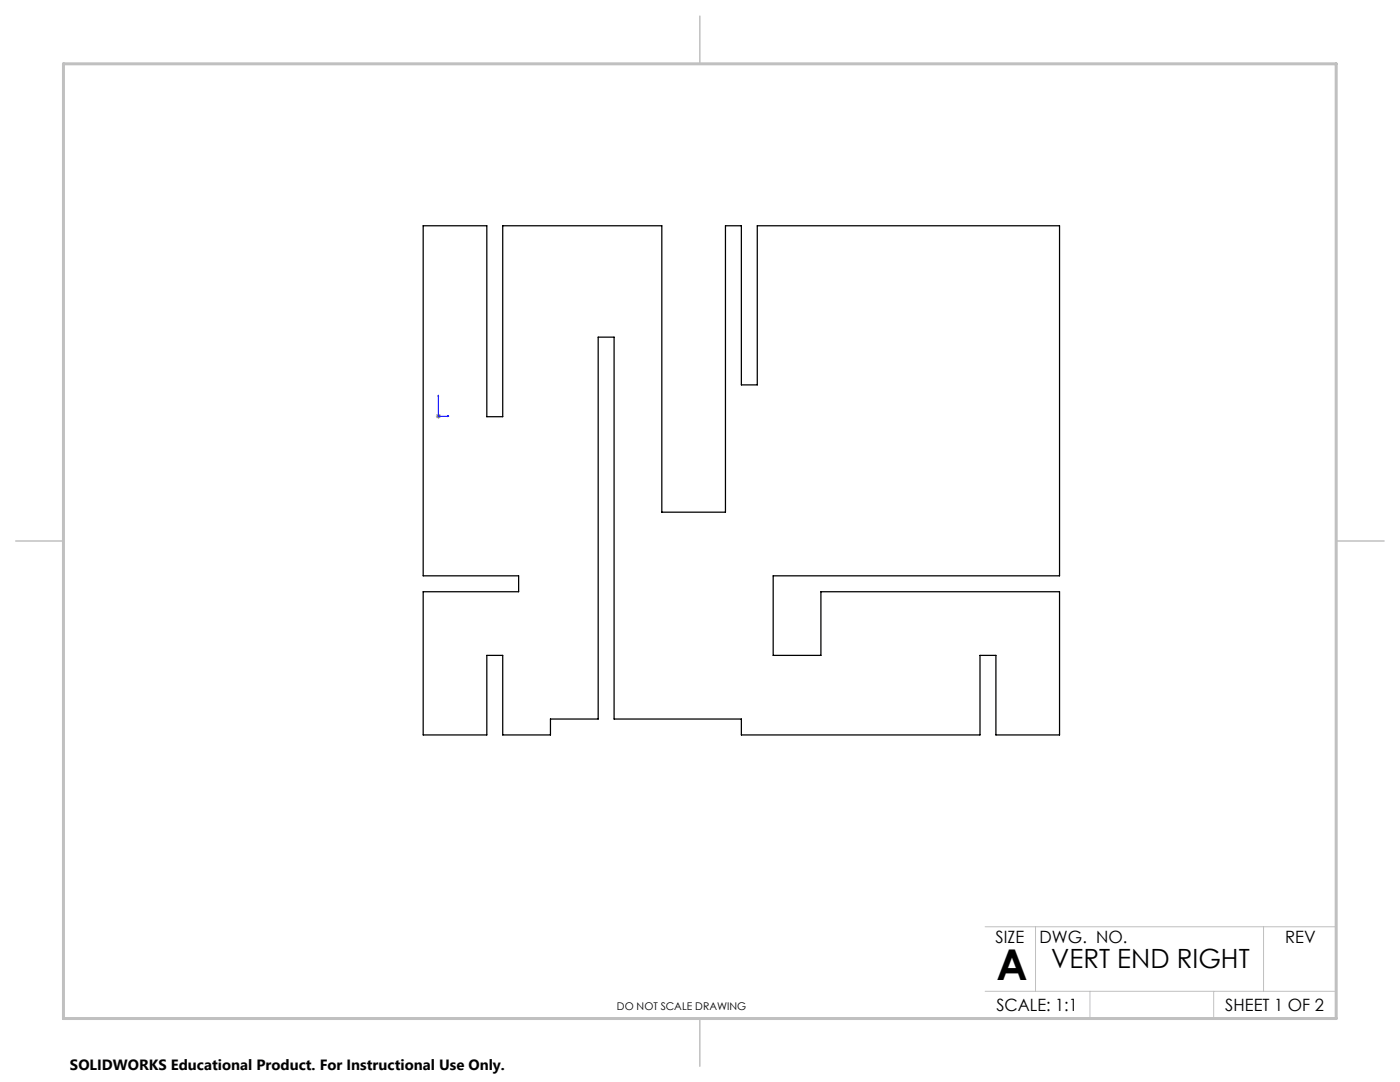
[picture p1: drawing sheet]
<svg xmlns="http://www.w3.org/2000/svg" width="279mm" height="216mm" viewBox="0 0 279 216" stroke-linecap="round" stroke-linejoin="round" font-family="sans-serif">
<defs><g id="words">
<text font-size="8.5" x="198.9" y="195.5">A</text>
<text font-size="5.3" x="209.8" y="193.2">VERT END RIGHT</text>
<g font-size="3.4">
<text x="198.7" y="188.1">SIZE</text>
<text x="207.5" y="188.1">DWG. NO.</text>
<text x="256.5" y="188.2">REV</text>
<text x="198.8" y="201.7">SCALE: 1:1</text>
<text x="244.5" y="201.7">SHEET 1 OF 2</text>
</g>
<text font-size="3" x="14" y="213.5">SOLIDWORKS Educational Product. For Instructional Use Only.</text>
<text font-size="2.1" x="123.1" y="201.6">DO NOT SCALE DRAWING</text>
</g></defs>
<path d="M87.5 78.8v.3h-.1zM87.5 78.8v4.2h2.1M89.4 83h.2l-.2 .1z" fill="none" stroke="#00f" stroke-width=".2"/>
<path d="M87 83h1M87.1 82.7l.7 .7M87.5 82.5v1M87.8 82.7l-.7 .7" fill="none" stroke="#808080" stroke-width=".2"/>
<path d="M266.7 153.3v49.9h-240M196.6 184.9h70.1M196.6 197.8h70.1M206.7 184.9v12.9M217.5 197.8v5.4M242.2 197.8v5.4M252.2 184.9v12.9" fill="none" stroke="#c0c0c0" stroke-width=".2"/>
<path d="M139.7 3.2v9.5M3.1 107.9h9.6M266.7 107.9h9.5M139.7 203.2v9.6" fill="none" stroke="#c0c0c0" stroke-width=".3"/>
<path d="M12.7 12.7h254v190.5h-254z" fill="none" stroke="#c0c0c0" stroke-width=".6"/>
<path d="M89.4 83h.2l-.2 .1zM87.5 78.8v.3h-.1z" fill="#00f"/>
<path d="M84.5 45h12.7v38.1h3.1v-38.1h31.8v57.2h12.7v-57.2h3.2v31.8h3.1v-31.8h60.4v69.9h-57.2v15.9h9.5v-12.7h47.7v28.5h-12.7v-15.8h-3.2v15.8h-47.6v-3.1h-25.4v-76.2h-3.2v76.2h-9.5v3.1h-9.6v-15.8h-3.1v15.8h-12.7v-28.5h19v-3.2h-19z" fill="none" stroke="#000" stroke-width=".25"/>
<use href="#words"/>
</svg>
